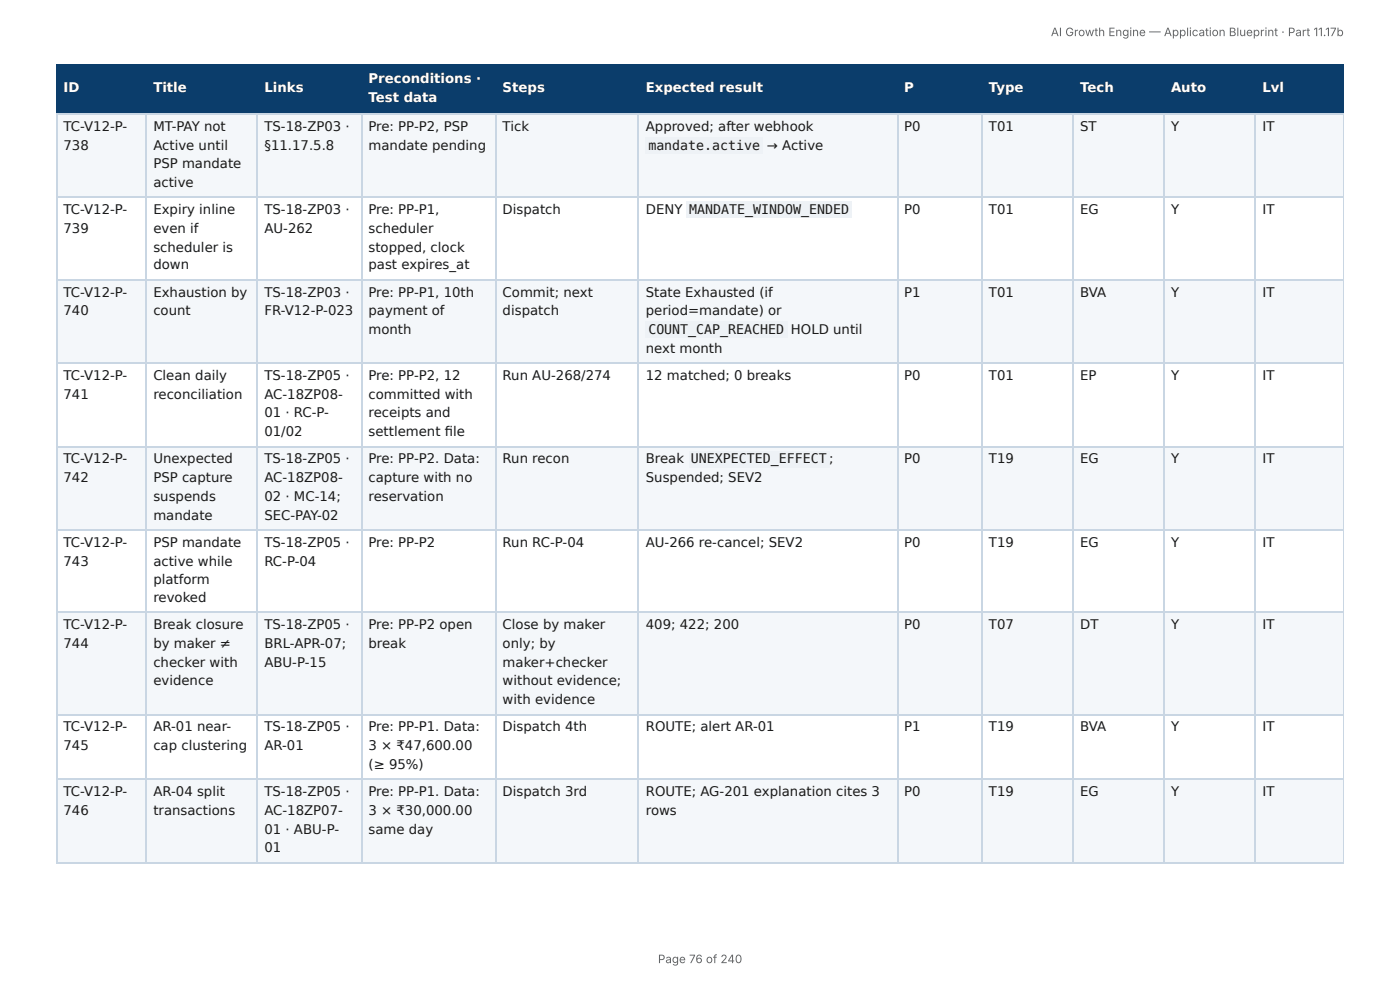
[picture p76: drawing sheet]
<svg xmlns="http://www.w3.org/2000/svg" width="297mm" height="210mm" viewBox="0 0 297 210" stroke-linecap="round" stroke-linejoin="round" font-family="sans-serif">
<defs><g id="words">
<g font-size="2.8" fill="#fff">
<text x="78.3" y="17.7">Preconditions ·</text>
<text x="13.5" y="19.6">ID</text>
<text x="32.6" y="19.6">Title</text>
<text x="56.2" y="19.6">Links</text>
<text x="78.3" y="21.7">Test data</text>
<text x="106.8" y="19.6">Steps</text>
<text x="137.2" y="19.6">Expected result</text>
<text x="192.1" y="19.6">P</text>
<text x="210" y="19.6">Type</text>
<text x="229.4" y="19.6">Tech</text>
<text x="248.7" y="19.6">Auto</text>
<text x="268.1" y="19.6">Lvl</text>
</g>
<g font-size="2.8" fill="#1a1a1a">
<text x="13.5" y="27.8">TC-V12-P-</text>
<text x="32.6" y="27.8">MT-PAY not</text>
<text x="56.2" y="27.8">TS-18-ZP03 ·</text>
<text x="78.3" y="27.8">Pre: PP-P2, PSP</text>
<text x="106.8" y="27.8">Tick</text>
<text x="137.2" y="27.8">Approved; after webhook</text>
<text x="192.1" y="27.8">P0</text>
<text x="210" y="27.8">T01</text>
<text x="229.4" y="27.8">ST</text>
<text x="248.7" y="27.8">Y</text>
<text x="268.1" y="27.8">IT</text>
<text x="13.5" y="31.7">738</text>
<text x="32.6" y="31.7">Active until</text>
<text x="32.6" y="35.7">PSP mandate</text>
<text x="56.2" y="31.7">§11.17.5.8</text>
<text x="78.3" y="31.7">mandate pending</text>
<text x="137.7" y="31.7">mandate.active</text>
<text x="162.9" y="31.7">→ Active</text>
<text x="32.6" y="39.7">active</text>
<text x="13.5" y="45.5">TC-V12-P-</text>
<text x="32.6" y="45.5">Expiry inline</text>
<text x="56.2" y="45.5">TS-18-ZP03 ·</text>
<text x="78.3" y="45.5">Pre: PP-P1,</text>
<text x="106.8" y="45.5">Dispatch</text>
<text x="137.2" y="45.5">DENY</text>
<text x="146.4" y="45.5">MANDATE_WINDOW_ENDED</text>
<text x="192.1" y="45.5">P0</text>
<text x="210" y="45.5">T01</text>
<text x="229.4" y="45.5">EG</text>
<text x="248.7" y="45.5">Y</text>
<text x="268.1" y="45.5">IT</text>
<text x="13.5" y="49.5">739</text>
<text x="32.6" y="49.5">even if</text>
<text x="32.6" y="53.4">scheduler is</text>
<text x="56.2" y="49.5">AU-262</text>
<text x="78.3" y="49.5">scheduler</text>
<text x="78.3" y="53.4">stopped, clock</text>
<text x="32.6" y="57.1">down</text>
<text x="78.3" y="57.1">past expires_at</text>
<text x="13.5" y="63">TC-V12-P-</text>
<text x="32.6" y="63">Exhaustion by</text>
<text x="56.2" y="63">TS-18-ZP03 ·</text>
<text x="78.3" y="63">Pre: PP-P1, 10th</text>
<text x="106.8" y="63">Commit; next</text>
<text x="137.2" y="63">State Exhausted (if</text>
<text x="192.1" y="63">P1</text>
<text x="210" y="63">T01</text>
<text x="229.4" y="63">BVA</text>
<text x="248.7" y="63">Y</text>
<text x="268.1" y="63">IT</text>
<text x="13.5" y="66.9">740</text>
<text x="32.6" y="66.9">count</text>
<text x="56.2" y="66.9">FR-V12-P-023</text>
<text x="78.3" y="66.9">payment of</text>
<text x="78.3" y="70.9">month</text>
<text x="106.8" y="66.9">dispatch</text>
<text x="137.2" y="66.9">period=mandate) or</text>
<text x="137.7" y="70.9">COUNT_CAP_REACHED</text>
<text x="168" y="70.9">HOLD until</text>
<text x="137.2" y="74.9">next month</text>
<text x="13.5" y="80.7">TC-V12-P-</text>
<text x="32.6" y="80.7">Clean daily</text>
<text x="56.2" y="80.7">TS-18-ZP05 ·</text>
<text x="78.3" y="80.7">Pre: PP-P2, 12</text>
<text x="106.8" y="80.7">Run AU-268/274</text>
<text x="137.2" y="80.7">12 matched; 0 breaks</text>
<text x="192.1" y="80.7">P0</text>
<text x="210" y="80.7">T01</text>
<text x="229.4" y="80.7">EP</text>
<text x="248.7" y="80.7">Y</text>
<text x="268.1" y="80.7">IT</text>
<text x="13.5" y="84.7">741</text>
<text x="32.6" y="84.7">reconciliation</text>
<text x="56.2" y="84.7">AC-18ZP08-</text>
<text x="56.2" y="88.6">01 · RC-P-</text>
<text x="78.3" y="84.7">committed with</text>
<text x="78.3" y="88.6">receipts and</text>
<text x="56.2" y="92.6">01/02</text>
<text x="78.3" y="92.6">settlement fi le</text>
<text x="13.5" y="98.4">TC-V12-P-</text>
<text x="32.6" y="98.4">Unexpected</text>
<text x="56.2" y="98.4">TS-18-ZP05 ·</text>
<text x="78.3" y="98.4">Pre: PP-P2. Data:</text>
<text x="106.8" y="98.4">Run recon</text>
<text x="137.2" y="98.4">Break</text>
<text x="146.7" y="98.4">UNEXPECTED_EFFECT ;</text>
<text x="192.1" y="98.4">P0</text>
<text x="210" y="98.4">T19</text>
<text x="229.4" y="98.4">EG</text>
<text x="248.7" y="98.4">Y</text>
<text x="268.1" y="98.4">IT</text>
<text x="13.5" y="102.4">742</text>
<text x="32.6" y="102.4">PSP capture</text>
<text x="32.6" y="106.4">suspends</text>
<text x="56.2" y="102.4">AC-18ZP08-</text>
<text x="56.2" y="106.4">02 · MC-14;</text>
<text x="78.3" y="102.4">capture with no</text>
<text x="78.3" y="106.4">reservation</text>
<text x="137.2" y="102.4">Suspended; SEV2</text>
<text x="32.6" y="110.3">mandate</text>
<text x="56.2" y="110.3">SEC-PAY-02</text>
<text x="13.5" y="116.2">TC-V12-P-</text>
<text x="32.6" y="116.2">PSP mandate</text>
<text x="56.2" y="116.2">TS-18-ZP05 ·</text>
<text x="78.3" y="116.2">Pre: PP-P2</text>
<text x="106.8" y="116.2">Run RC-P-04</text>
<text x="137.2" y="116.2">AU-266 re-cancel; SEV2</text>
<text x="192.1" y="116.2">P0</text>
<text x="210" y="116.2">T19</text>
<text x="229.4" y="116.2">EG</text>
<text x="248.7" y="116.2">Y</text>
<text x="268.1" y="116.2">IT</text>
<text x="13.5" y="120.1">743</text>
<text x="32.6" y="120.1">active while</text>
<text x="32.6" y="124.1">platform</text>
<text x="56.2" y="120.1">RC-P-04</text>
<text x="32.6" y="127.8">revoked</text>
<text x="13.5" y="133.6">TC-V12-P-</text>
<text x="13.5" y="137.6">744</text>
<text x="32.6" y="133.6">Break closure</text>
<text x="32.6" y="137.6">by maker ≠</text>
<text x="56.2" y="133.6">TS-18-ZP05 ·</text>
<text x="56.2" y="137.6">BRL-APR-07;</text>
<text x="78.3" y="133.6">Pre: PP-P2 open</text>
<text x="78.3" y="137.6">break</text>
<text x="106.8" y="133.6">Close by maker</text>
<text x="106.8" y="137.6">only; by</text>
<text x="137.2" y="133.6">409; 422; 200</text>
<text x="192.1" y="133.6">P0</text>
<text x="210" y="133.6">T07</text>
<text x="229.4" y="133.6">DT</text>
<text x="248.7" y="133.6">Y</text>
<text x="268.1" y="133.6">IT</text>
<text x="32.6" y="141.6">checker with</text>
<text x="56.2" y="141.6">ABU-P-15</text>
<text x="106.8" y="141.6">maker+checker</text>
<text x="32.6" y="145.5">evidence</text>
<text x="106.8" y="145.5">without evidence;</text>
<text x="106.8" y="149.5">with evidence</text>
<text x="13.5" y="155.3">TC-V12-P-</text>
<text x="32.6" y="155.3">AR-01 near-</text>
<text x="56.2" y="155.3">TS-18-ZP05 ·</text>
<text x="78.3" y="155.3">Pre: PP-P1. Data:</text>
<text x="106.8" y="155.3">Dispatch 4th</text>
<text x="137.2" y="155.3">ROUTE; alert AR-01</text>
<text x="192.1" y="155.3">P1</text>
<text x="210" y="155.3">T19</text>
<text x="229.4" y="155.3">BVA</text>
<text x="248.7" y="155.3">Y</text>
<text x="268.1" y="155.3">IT</text>
<text x="13.5" y="159.3">745</text>
<text x="32.6" y="159.3">cap clustering</text>
<text x="56.2" y="159.3">AR-01</text>
<text x="78.3" y="159.3">3 × ₹47,600.00</text>
<text x="78.3" y="163.2">(≥ 95%)</text>
<text x="13.5" y="169.1">TC-V12-P-</text>
<text x="13.5" y="173">746</text>
<text x="32.6" y="169.1">AR-04 split</text>
<text x="32.6" y="173">transactions</text>
<text x="56.2" y="169.1">TS-18-ZP05 ·</text>
<text x="56.2" y="173">AC-18ZP07-</text>
<text x="78.3" y="169.1">Pre: PP-P1. Data:</text>
<text x="78.3" y="173">3 × ₹30,000.00</text>
<text x="106.8" y="169.1">Dispatch 3rd</text>
<text x="137.2" y="169.1">ROUTE; AG-201 explanation cites 3</text>
<text x="137.2" y="173">rows</text>
<text x="192.1" y="169.1">P0</text>
<text x="210" y="169.1">T19</text>
<text x="229.4" y="169.1">EG</text>
<text x="248.7" y="169.1">Y</text>
<text x="268.1" y="169.1">IT</text>
<text x="56.2" y="177">01 · ABU-P-</text>
<text x="78.3" y="177">same day</text>
<text x="56.2" y="181">01</text>
</g>
<g font-size="2.5" fill="#666">
<text x="223.2" y="7.7">AI Growth Engine — Application Blueprint · Part 11.17b</text>
<text x="139.7" y="204.5">Page 76 of 240</text>
</g>
</g></defs>
<g fill="#0b3d6b">
<path d="M12.2 14h19v10.1h-19z"/>
<path d="M31.2 14h23.6v10.1h-23.6z"/>
<path d="M54.8 14h21.9v10.1h-21.9z"/>
<path d="M76.7 14h28.6v10.1h-28.6z"/>
<path d="M105.3 14h30.4v10.1h-30.4z"/>
<path d="M135.7 14h54.8v10.1h-54.8z"/>
<path d="M190.5 14h18v10.1h-18z"/>
<path d="M208.5 14h19.6v10.1h-19.6z"/>
<path d="M228.1 14h19.3v10.1h-19.3z"/>
<path d="M247.4 14h19.3v10.1h-19.3z"/>
<path d="M266.7 14h18.7v10.1h-18.7z"/>
</g>
<g fill="#f4f7fa">
<path d="M12.2 24.1h19v17.7h-19z"/>
<path d="M31.2 24.1h23.6v17.7h-23.6z"/>
<path d="M54.8 24.1h21.9v17.7h-21.9z"/>
<path d="M76.7 24.1h28.6v17.7h-28.6z"/>
<path d="M105.3 24.1h30.4v17.7h-30.4z"/>
<path d="M135.7 24.1h54.8v17.7h-54.8z"/>
<path d="M190.5 24.1h18v17.7h-18z"/>
<path d="M208.5 24.1h19.6v17.7h-19.6z"/>
<path d="M228.1 24.1h19.3v17.7h-19.3z"/>
<path d="M247.4 24.1h19.3v17.7h-19.3z"/>
<path d="M266.7 24.1h18.7v17.7h-18.7z"/>
<path d="M12.2 59.5h19v17.8h-19z"/>
<path d="M31.2 59.5h23.6v17.8h-23.6z"/>
<path d="M54.8 59.5h21.9v17.8h-21.9z"/>
<path d="M76.7 59.5h28.6v17.8h-28.6z"/>
<path d="M105.3 59.5h30.4v17.8h-30.4z"/>
<path d="M135.7 59.5h54.8v17.8h-54.8z"/>
<path d="M190.5 59.5h18v17.8h-18z"/>
<path d="M208.5 59.5h19.6v17.8h-19.6z"/>
<path d="M228.1 59.5h19.3v17.8h-19.3z"/>
<path d="M247.4 59.5h19.3v17.8h-19.3z"/>
<path d="M266.7 59.5h18.7v17.8h-18.7z"/>
<path d="M12.2 94.7h19v17.7h-19z"/>
<path d="M31.2 94.7h23.6v17.7h-23.6z"/>
<path d="M54.8 94.7h21.9v17.7h-21.9z"/>
<path d="M76.7 94.7h28.6v17.7h-28.6z"/>
<path d="M105.3 94.7h30.4v17.7h-30.4z"/>
<path d="M135.7 94.7h54.8v17.7h-54.8z"/>
<path d="M190.5 94.7h18v17.7h-18z"/>
<path d="M208.5 94.7h19.6v17.7h-19.6z"/>
<path d="M228.1 94.7h19.3v17.7h-19.3z"/>
<path d="M247.4 94.7h19.3v17.7h-19.3z"/>
<path d="M266.7 94.7h18.7v17.7h-18.7z"/>
<path d="M12.2 130.2h19v21.7h-19z"/>
<path d="M31.2 130.2h23.6v21.7h-23.6z"/>
<path d="M54.8 130.2h21.9v21.7h-21.9z"/>
<path d="M76.7 130.2h28.6v21.7h-28.6z"/>
<path d="M105.3 130.2h30.4v21.7h-30.4z"/>
<path d="M135.7 130.2h54.8v21.7h-54.8z"/>
<path d="M190.5 130.2h18v21.7h-18z"/>
<path d="M208.5 130.2h19.6v21.7h-19.6z"/>
<path d="M228.1 130.2h19.3v21.7h-19.3z"/>
<path d="M247.4 130.2h19.3v21.7h-19.3z"/>
<path d="M266.7 130.2h18.7v21.7h-18.7z"/>
<path d="M12.2 165.4h19v17.7h-19z"/>
<path d="M31.2 165.4h23.6v17.7h-23.6z"/>
<path d="M54.8 165.4h21.9v17.7h-21.9z"/>
<path d="M76.7 165.4h28.6v17.7h-28.6z"/>
<path d="M105.3 165.4h30.4v17.7h-30.4z"/>
<path d="M135.7 165.4h54.8v17.7h-54.8z"/>
<path d="M190.5 165.4h18v17.7h-18z"/>
<path d="M208.5 165.4h19.6v17.7h-19.6z"/>
<path d="M228.1 165.4h19.3v17.7h-19.3z"/>
<path d="M247.4 165.4h19.3v17.7h-19.3z"/>
<path d="M266.7 165.4h18.7v17.7h-18.7z"/>
</g>
<g fill="none" stroke="#0b3d6b" stroke-width=".26">
<path d="M11.9 13.9h273.5M12 13.8v10.5M31.1 13.8v10.5M54.6 13.8v10.5M76.9 13.8v10.5M105.4 13.8v10.5M135.6 13.8v10.5M190.6 13.8v10.5M208.6 13.8v10.5M227.9 13.8v10.5M247.3 13.8v10.5M266.6 13.8v10.5"/>
<path d="M11.9 24.2h273.5"/>
</g>
<path d="M285.3 13.8v10.5" fill="none" stroke="#0b3d6b" stroke-width=".21"/>
<g fill="none" stroke="#c9d6e3" stroke-width=".26">
<path d="M11.9 24.2h273.5M12 24.3v158.8M31.1 24.3v158.8M54.6 24.3v158.8M76.9 24.3v158.8M105.4 24.3v158.8M135.6 24.3v158.8M190.6 24.3v158.8M208.6 24.3v158.8M227.9 24.3v158.8M247.3 24.3v158.8M266.6 24.3v158.8"/>
<path d="M11.9 41.9h273.5M11.9 59.4h273.5M11.9 77.1h273.5M11.9 94.9h273.5M11.9 112.6h273.5M11.9 130h273.5M11.9 151.7h273.5M11.9 165.5h273.5M11.9 183.2h273.5"/>
</g>
<path d="M285.3 24.3v158.8" fill="none" stroke="#c9d6e3" stroke-width=".21"/>
<g fill="#eef2f6">
<path d="M137.1 29.1h24.8v3.4h-24.8z"/>
<path d="M145.8 42.9h35.2v3.4h-35.2z"/>
<path d="M137.1 68.3h30.1v3.4h-30.1z"/>
<path d="M146.3 95.8h29.9v3.4h-29.9z"/>
</g>
<use href="#words"/>
</svg>
